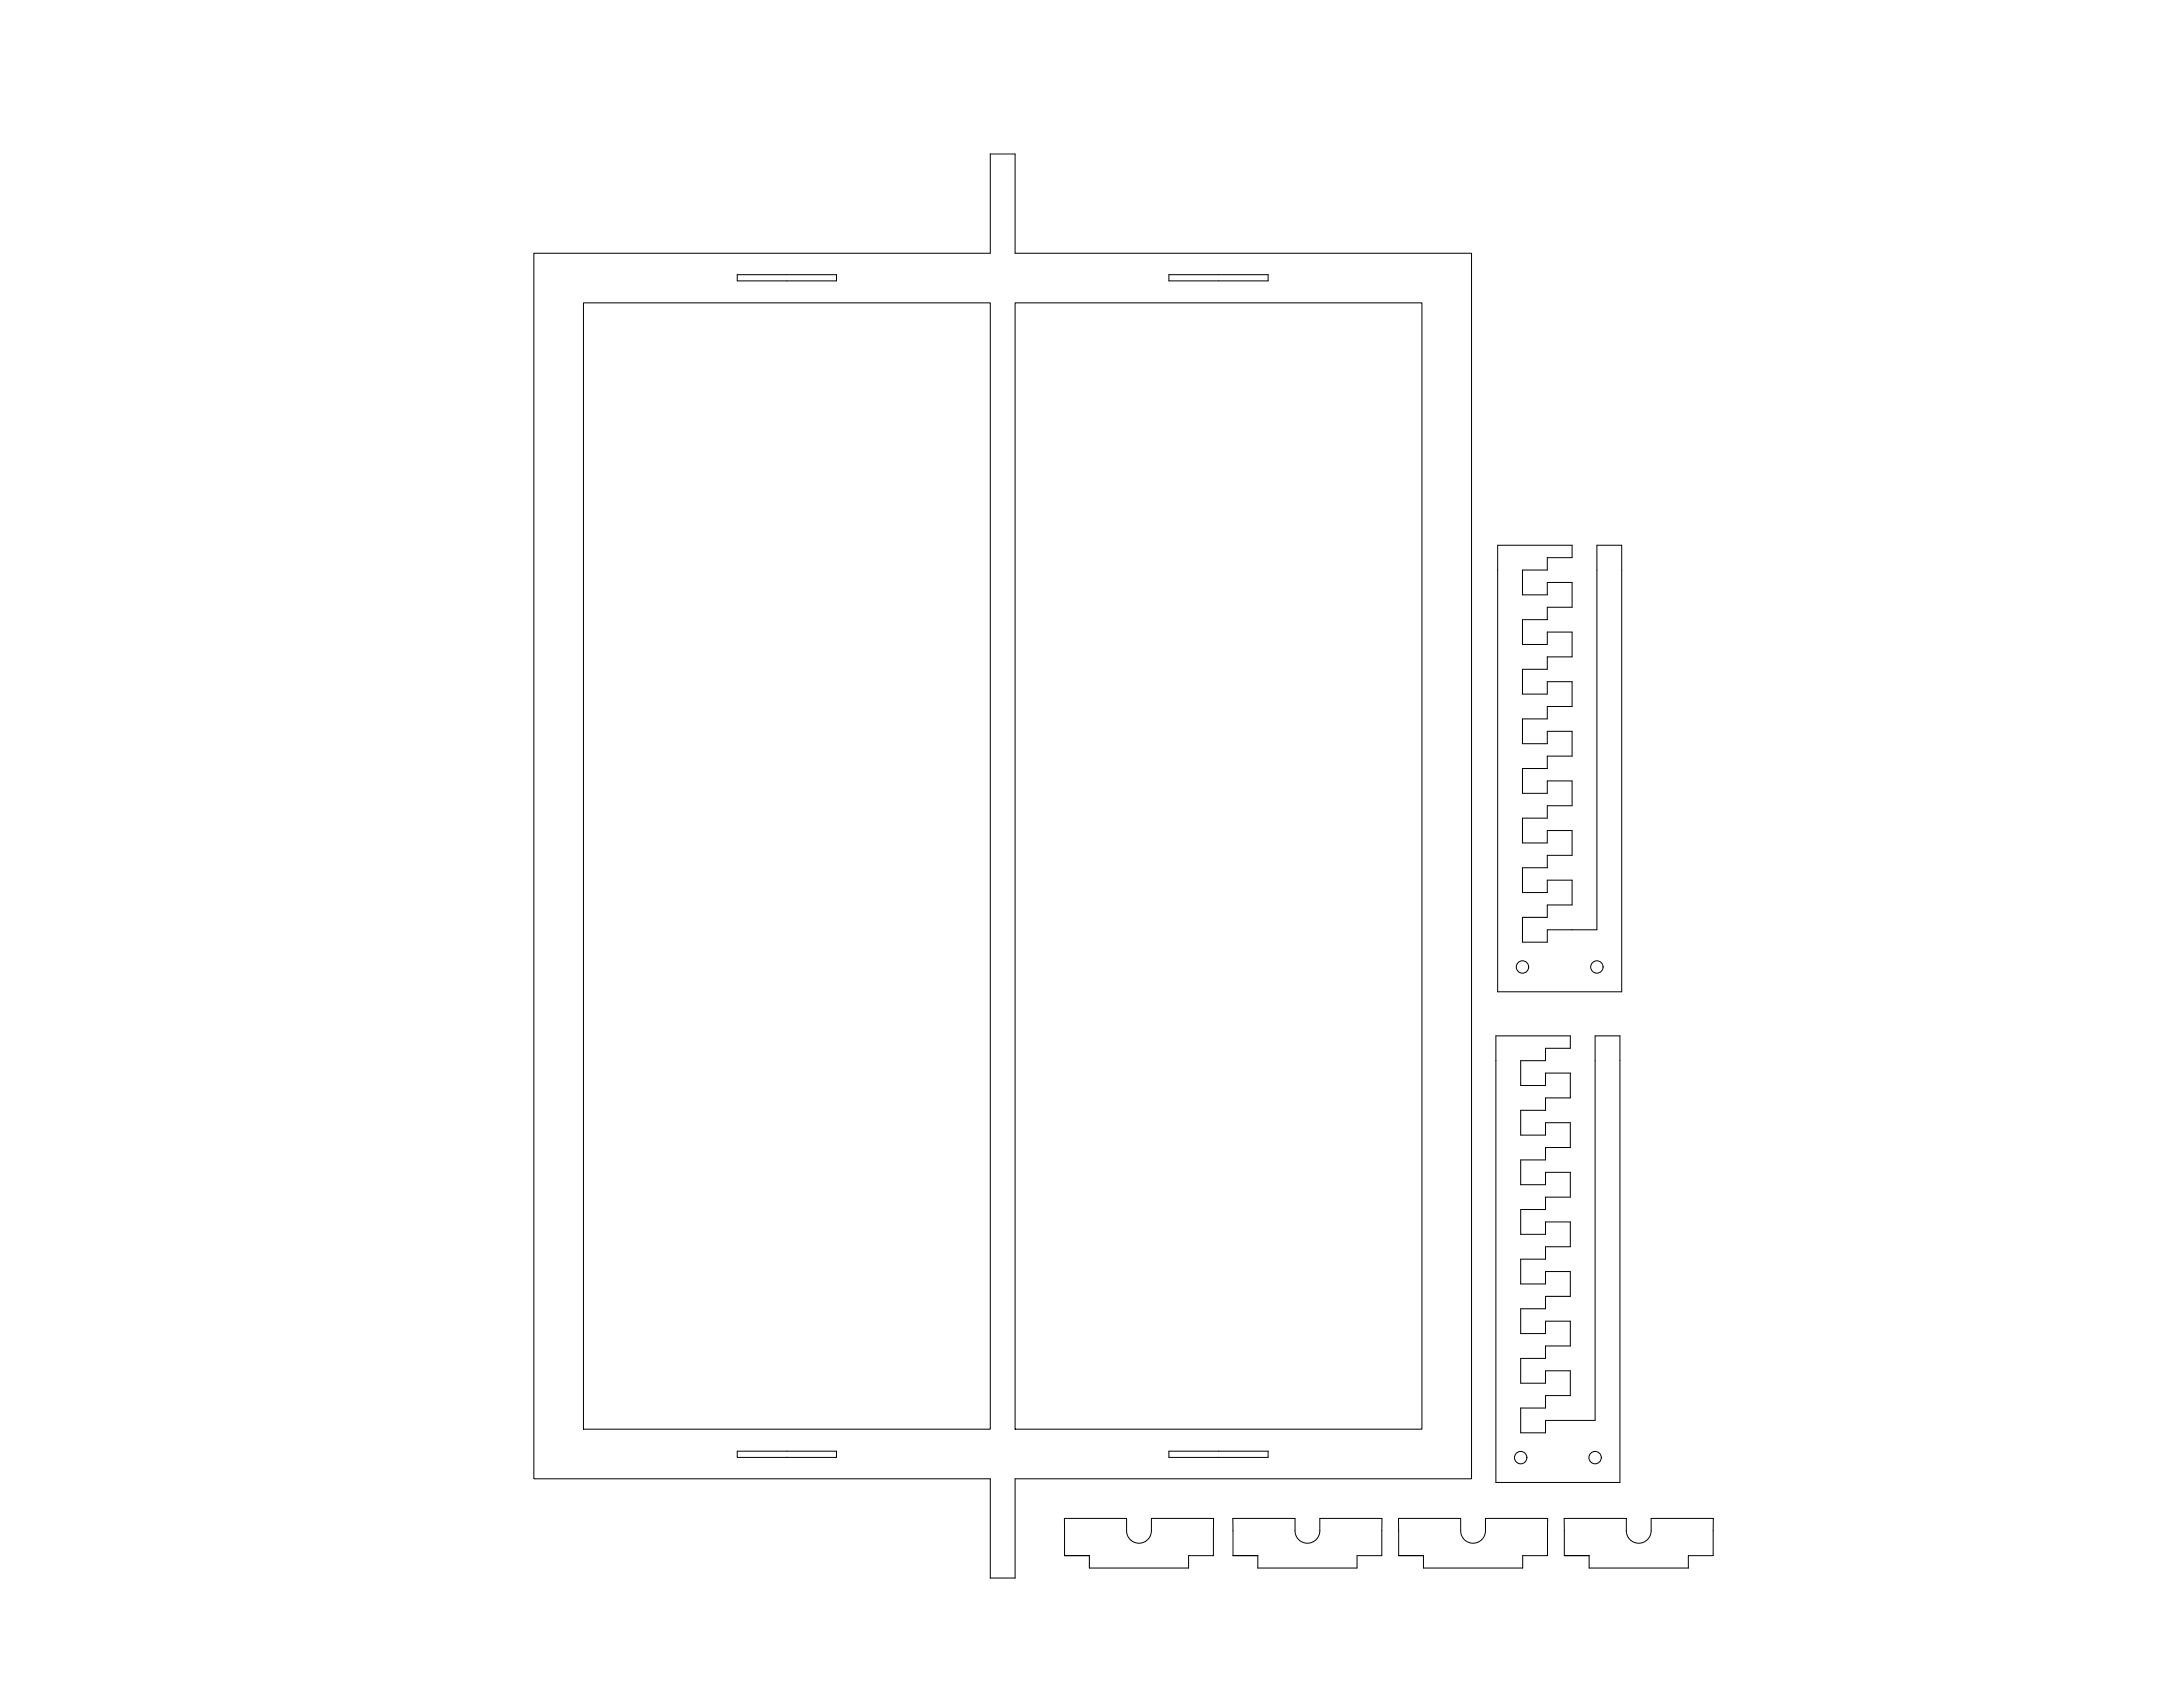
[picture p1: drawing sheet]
<svg xmlns="http://www.w3.org/2000/svg" width="1118mm" height="864mm" viewBox="0 0 1118 864" stroke-linecap="round" stroke-linejoin="round" font-family="sans-serif">
<!-- layer: 0 -->
<g fill="none" stroke="#000" stroke-width=".51">
<path d="M273 130h234v-51h13v51h233v627h-233v51h-13v-51h-234zM299 155h208v577h-208zM377 141h51v3h-51zM520 155h208v577h-208zM598 141h51v3h-51zM767 279h38v6h-13v7h-13v13h13v-7h13v13h-13v6h-13v13h13v-6h13v12h-13v7h-13v12h13v-6h13v13h-13v6h-13v13h13v-7h13v13h-13v6h-13v13h13v-6h13v12h-13v7h-13v13h13v-7h13v13h-13v6h-13v13h13v-6h13v12h-13v7h-13v12h13v-6h26v-197h12v229h-63zM766 530h38v7h-13v6h-12v13h12v-7h13v13h-13v6h-12v13h12v-6h13v12h-13v7h-12v12h12v-6h13v13h-13v6h-12v13h12v-6h13v12h-13v7h-12v12h12v-6h13v13h-13v6h-12v13h12v-7h13v13h-13v6h-12v13h12v-6h13v12h-13v7h-12v12h12v-6h26v-197h12v229h-63zM377 743h51v3h-51zM598 743h51v3h-51zM545 777h32v7a6 6 0 0 0 6 6 6 6 0 0 0 6-6v-7h32v19h-12v7h-51v-7h-13zM631 777h32v7a6 6 0 0 0 6 6 6 6 0 0 0 7-6v-7h32l-1 19h-12v7h-51v-7h-13zM716 777h32v7a6 6 0 0 0 6 6 6 6 0 0 0 6-6v-7h32v19h-12v7h-51v-7h-13z"/>
<path d="M801 777h32v7a6 6 0 0 0 6 6 6 6 0 0 0 6-6v-7h32v19h-13v7h-50v-7h-13z"/>
<circle cx="779" cy="495" r="3"/>
<circle cx="818" cy="495" r="3"/>
<circle cx="779" cy="746" r="3"/>
<circle cx="817" cy="746" r="3"/>
</g>
</svg>
